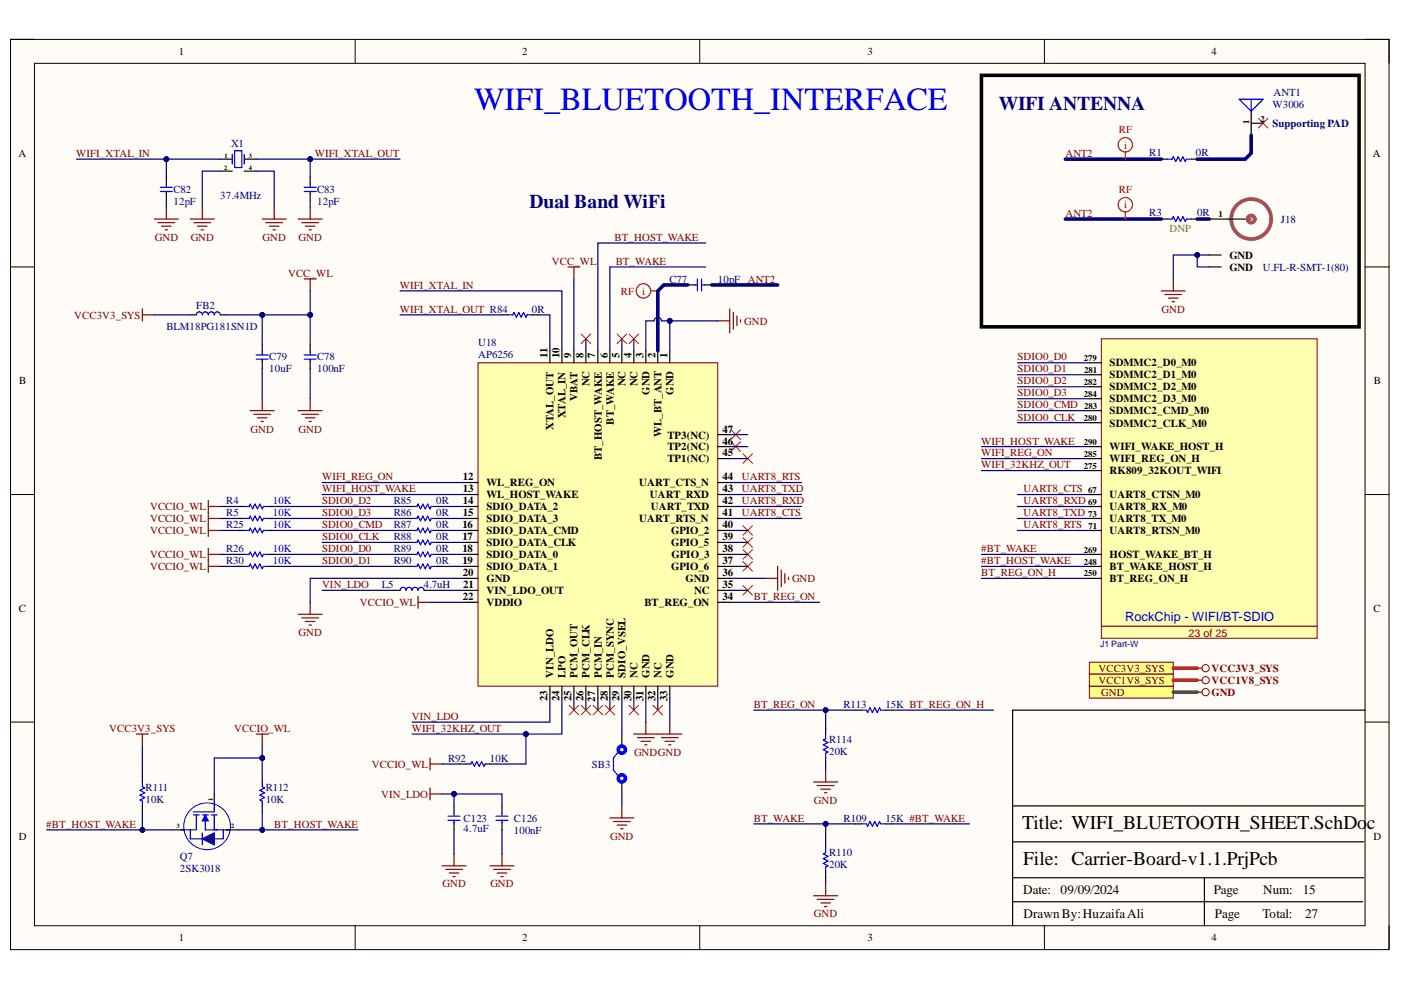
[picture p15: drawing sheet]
<svg xmlns="http://www.w3.org/2000/svg" width="297mm" height="210mm" viewBox="0 0 297 210" stroke-linecap="round" stroke-linejoin="round" font-family="sans-serif">
<defs><g id="words">
<text font-size="6.8" fill="#00f" x="100.5" y="23.4">WIFI_BLUETOOTH_INTERFACE</text>
<g font-size="4.1" fill="#000080">
<text x="211.7" y="23.2">WIFI ANTENNA</text>
<text x="112.3" y="44">Dual Band WiFi</text>
</g>
<g font-size="4.1">
<text x="216.7" y="175.8">Title: WIFI_BLUETOOTH_SHEET.SchDo</text>
<text x="289.8" y="175.8">c</text>
<text x="216.9" y="183.4">File: Carrier-Board-v1.1.PrjPcb</text>
</g>
<g font-size="2.8">
<text x="216.9" y="189.6">Date:</text>
<text x="224.9" y="189.6">09/09/2024</text>
<text x="257.3" y="189.6">Page</text>
<text x="267.8" y="189.6">Num:</text>
<text x="276.2" y="189.6">15</text>
<text x="217" y="194.7">DrawnBy:HuzaifaAli</text>
<text x="257.6" y="194.7">Page</text>
<text x="267.7" y="194.7">Total:</text>
<text x="276.7" y="194.7">27</text>
</g>
<text font-size="2.7" fill="#00f" x="238.6" y="131.7">RockChip - WIFI/BT-SDIO</text>
<g font-size="2.3">
<text x="37.9" y="11.7">1</text>
<text x="110.7" y="11.7">2</text>
<text x="183.9" y="11.7">3</text>
<text x="256.8" y="11.7">4</text>
<text x="3.9" y="33.3">A</text>
<text x="291.1" y="33.3">A</text>
<text x="260.6" y="54.9">GND</text>
<text x="260.6" y="57.4">GND</text>
<text x="116.1" y="75.9" transform="rotate(-90 116.1 75.9)">11</text>
<text x="118.6" y="75.9" transform="rotate(-90 118.6 75.9)">10</text>
<text x="121.1" y="75.9" transform="rotate(-90 121.1 75.9)">9</text>
<text x="123.7" y="75.9" transform="rotate(-90 123.7 75.9)">8</text>
<text x="126.2" y="75.9" transform="rotate(-90 126.2 75.9)">7</text>
<text x="128.8" y="75.9" transform="rotate(-90 128.8 75.9)">6</text>
<text x="131.4" y="75.9" transform="rotate(-90 131.4 75.9)">5</text>
<text x="133.9" y="75.9" transform="rotate(-90 133.9 75.9)">4</text>
<text x="136.5" y="75.9" transform="rotate(-90 136.5 75.9)">3</text>
<text x="139" y="75.9" transform="rotate(-90 139 75.9)">2</text>
<text x="141.5" y="75.9" transform="rotate(-90 141.5 75.9)">1</text>
<text x="235.3" y="77.7">SDMMC2_D0_M0</text>
<text x="4.1" y="81.5">B</text>
<text x="125" y="81.9" transform="rotate(-90 125 81.9)">NC</text>
<text x="132.6" y="81.9" transform="rotate(-90 132.6 81.9)">NC</text>
<text x="135.2" y="81.9" transform="rotate(-90 135.2 81.9)">NC</text>
<text x="137.7" y="83.7" transform="rotate(-90 137.7 83.7)">GND</text>
<text x="142.8" y="83.7" transform="rotate(-90 142.8 83.7)">GND</text>
<text x="235.3" y="80.2">SDMMC2_D1_M0</text>
<text x="235.3" y="82.8">SDMMC2_D2_M0</text>
<text x="291.3" y="81.5">B</text>
<text x="119.9" y="88.7" transform="rotate(-90 119.9 88.7)">XTAL_IN</text>
<text x="122.4" y="84.9" transform="rotate(-90 122.4 84.9)">VBAT</text>
<text x="235.3" y="85.3">SDMMC2_D3_M0</text>
<text x="235.3" y="87.8">SDMMC2_CMD_M0</text>
<text x="117.3" y="91.1" transform="rotate(-90 117.3 91.1)">XTAL_OUT</text>
<text x="130.1" y="90" transform="rotate(-90 130.1 90)">BT_WAKE</text>
<text x="140.3" y="92.6" transform="rotate(-90 140.3 92.6)">WL_BT_ANT</text>
<text x="141.5" y="95.5">TP2(NC)</text>
<text x="141.5" y="93">TP3(NC)</text>
<text x="153.2" y="94.2">46</text>
<text x="153.2" y="91.7">47</text>
<text x="235.3" y="90.4">SDMMC2_CLK_M0</text>
<text x="235.3" y="95.5">WIFI_WAKE_HOST_H</text>
<text x="98.1" y="101.9">12</text>
<text x="127.6" y="97.5" transform="rotate(-90 127.6 97.5)">BT_HOST_WAKE</text>
<text x="141.5" y="98.1">TP1(NC)</text>
<text x="153.2" y="101.9">44</text>
<text x="153.2" y="96.8">45</text>
<text x="235.3" y="98.1">WIFI_REG_ON_H</text>
<text x="235.3" y="100.6">RK809_32KOUT_WIFI</text>
<text x="98.1" y="104.4">13</text>
<text x="98.1" y="106.9">14</text>
<text x="103.1" y="103.1">WL_REG_ON</text>
<text x="103.1" y="105.7">WL_HOST_WAKE</text>
<text x="135.5" y="103.1">UART_CTS_N</text>
<text x="137.8" y="105.7">UART_RXD</text>
<text x="153.2" y="106.9">42</text>
<text x="153.2" y="104.4">43</text>
<text x="235.3" y="105.7">UART8_CTSN_M0</text>
<text x="98" y="112">16</text>
<text x="98.1" y="109.5">15</text>
<text x="103.1" y="108.2">SDIO_DATA_2</text>
<text x="103.1" y="110.7">SDIO_DATA_3</text>
<text x="103.1" y="113.3">SDIO_DATA_CMD</text>
<text x="135.5" y="110.7">UART_RTS_N</text>
<text x="138" y="108.2">UART_TXD</text>
<text x="142.3" y="113.3">GPIO_2</text>
<text x="153.2" y="112">40</text>
<text x="153.2" y="109.5">41</text>
<text x="235.3" y="108.2">UART8_RX_M0</text>
<text x="235.3" y="110.7">UART8_TX_M0</text>
<text x="235.3" y="113.3">UART8_RTSN_M0</text>
<text x="98" y="114.5">17</text>
<text x="98" y="117.1">18</text>
<text x="98" y="119.6">19</text>
<text x="103.1" y="115.8">SDIO_DATA_CLK</text>
<text x="103.1" y="118.3">SDIO_DATA_0</text>
<text x="142.3" y="115.8">GPIO_5</text>
<text x="142.4" y="118.3">GPIO_3</text>
<text x="153.2" y="119.6">37</text>
<text x="153.2" y="117.1">38</text>
<text x="153.2" y="114.5">39</text>
<text x="235.3" y="118.3">HOST_WAKE_BT_H</text>
<text x="98.1" y="122.1">20</text>
<text x="98.2" y="124.7">21</text>
<text x="103.1" y="120.9">SDIO_DATA_1</text>
<text x="103.1" y="123.4">GND</text>
<text x="103.1" y="125.9">VIN_LDO_OUT</text>
<text x="142.3" y="120.9">GPIO_6</text>
<text x="145.3" y="123.4">GND</text>
<text x="147.2" y="125.9">NC</text>
<text x="153.2" y="124.7">35</text>
<text x="153.2" y="122.1">36</text>
<text x="235.3" y="120.9">BT_WAKE_HOST_H</text>
<text x="235.3" y="123.4">BT_REG_ON_H</text>
<text x="4" y="129.7">C</text>
<text x="98.1" y="127.2">22</text>
<text x="103.1" y="128.5">VDDIO</text>
<text x="136.6" y="128.5">BT_REG_ON</text>
<text x="153.2" y="127.2">34</text>
<text x="291.2" y="129.7">C</text>
<text x="117.3" y="143.7" transform="rotate(-90 117.3 143.7)">VIN_LDO</text>
<text x="119.9" y="143.7" transform="rotate(-90 119.9 143.7)">LPO</text>
<text x="122.4" y="143.7" transform="rotate(-90 122.4 143.7)">PCM_OUT</text>
<text x="125" y="143.7" transform="rotate(-90 125 143.7)">PCM_CLK</text>
<text x="127.6" y="143.7" transform="rotate(-90 127.6 143.7)">PCM_IN</text>
<text x="130.1" y="143.7" transform="rotate(-90 130.1 143.7)">PCM_SYNC</text>
<text x="132.6" y="143.7" transform="rotate(-90 132.6 143.7)">SDIO_VSEL</text>
<text x="135.2" y="143.7" transform="rotate(-90 135.2 143.7)">NC</text>
<text x="137.7" y="143.7" transform="rotate(-90 137.7 143.7)">GND</text>
<text x="140.3" y="143.7" transform="rotate(-90 140.3 143.7)">NC</text>
<text x="142.8" y="143.7" transform="rotate(-90 142.8 143.7)">GND</text>
<text x="116.1" y="148.7" transform="rotate(-90 116.1 148.7)">23</text>
<text x="118.6" y="148.7" transform="rotate(-90 118.6 148.7)">24</text>
<text x="121.1" y="148.7" transform="rotate(-90 121.1 148.7)">25</text>
<text x="123.7" y="148.7" transform="rotate(-90 123.7 148.7)">26</text>
<text x="126.2" y="148.8" transform="rotate(-90 126.2 148.8)">27</text>
<text x="128.8" y="148.7" transform="rotate(-90 128.8 148.7)">28</text>
<text x="131.4" y="148.7" transform="rotate(-90 131.4 148.7)">29</text>
<text x="133.9" y="148.7" transform="rotate(-90 133.9 148.7)">30</text>
<text x="136.5" y="148.6" transform="rotate(-90 136.5 148.6)">31</text>
<text x="139" y="148.7" transform="rotate(-90 139 148.7)">32</text>
<text x="141.5" y="148.7" transform="rotate(-90 141.5 148.7)">33</text>
<text x="4" y="178">D</text>
<text x="291.2" y="178">D</text>
<text x="37.9" y="199.6">1</text>
<text x="110.7" y="199.6">2</text>
<text x="183.9" y="199.6">3</text>
<text x="256.8" y="199.6">4</text>
</g>
<g font-size="2.3" fill="#000080">
<text x="269.8" y="22.8">W3006</text>
<text x="270" y="20.3">ANT1</text>
<text x="269.8" y="26.9">Supporting PAD</text>
<text x="49" y="31.3">X1</text>
<text x="243.6" y="33">R1</text>
<text x="253.5" y="33">0R</text>
<text x="36.8" y="40.9">C82</text>
<text x="67.3" y="40.9">C83</text>
<text x="36.8" y="43.4">12pF</text>
<text x="46.7" y="42.2">37.4MHz</text>
<text x="67.3" y="43.4">12pF</text>
<text x="243.6" y="45.7">R3</text>
<text x="253.8" y="45.7">0R</text>
<text x="271.6" y="47.2">J18</text>
<text x="142" y="59.9">C77</text>
<text x="152.2" y="59.9">10pF</text>
<text x="267.8" y="57.4">U.FL-R-SMT-1(80)</text>
<text x="41.6" y="65.5">FB2</text>
<text x="35.3" y="70.1">BLM18PG181SN1D</text>
<text x="112.8" y="66.3">0R</text>
<text x="57.1" y="76.4">C79</text>
<text x="67.3" y="76.4">C78</text>
<text x="101.3" y="73.4">U18</text>
<text x="101.3" y="75.9">AP6256</text>
<text x="57.1" y="78.9">10uF</text>
<text x="67.3" y="78.9">100nF</text>
<text x="48" y="106.9">R4</text>
<text x="83.5" y="106.9">R85</text>
<text x="92.5" y="106.9">0R</text>
<text x="48" y="109.5">R5</text>
<text x="48" y="112">R25</text>
<text x="83.5" y="109.5">R86</text>
<text x="83.5" y="112">R87</text>
<text x="92.5" y="109.5">0R</text>
<text x="92.5" y="112">0R</text>
<text x="48" y="117.1">R26</text>
<text x="48" y="119.6">R30</text>
<text x="83.5" y="114.5">R88</text>
<text x="83.5" y="117.1">R89</text>
<text x="83.5" y="119.6">R90</text>
<text x="92.5" y="114.5">0R</text>
<text x="92.5" y="117.1">0R</text>
<text x="92.5" y="119.6">0R</text>
<text x="81" y="124.7">L5</text>
<text x="89.8" y="124.7">4.7uH</text>
<text x="178.8" y="150.1">R113</text>
<text x="187.7" y="150.1">15K BT_REG_ON_H</text>
<text x="95" y="161.5">R92</text>
<text x="103.9" y="161.5">10K</text>
<text x="175.8" y="157.5">R114</text>
<text x="175.8" y="160">20K</text>
<text x="30.9" y="167.6">R111</text>
<text x="56.3" y="167.6">R112</text>
<text x="125.5" y="162.8">SB3</text>
<text x="30.9" y="170.2">10K</text>
<text x="56.3" y="170.2">10K</text>
<text x="98.3" y="174.2">C123</text>
<text x="98.3" y="176.5">4.7uF</text>
<text x="109" y="174.2">C126</text>
<text x="109" y="176.7">100nF</text>
<text x="178.8" y="174.2">R109</text>
<text x="187.7" y="174.2">15K #BT_WAKE</text>
<text x="38.2" y="182.2">Q7</text>
<text x="38.2" y="184.8">2SK3018</text>
<text x="175.8" y="181.6">R110</text>
<text x="175.8" y="184.1">20K</text>
</g>
<g font-size="2.3" fill="#f00">
<text x="237.2" y="28.1">RF</text>
<text x="238.3" y="31.5">i</text>
<text x="237.2" y="40.9">RF</text>
<text x="238.3" y="44.2">i</text>
<text x="131.6" y="62.5">RF</text>
<text x="136.1" y="62.5">i</text>
<text x="252" y="135.1">23 of 25</text>
</g>
<g font-size="2.3" fill="#800000">
<text x="16.2" y="33.3">WIFI_XTAL_IN</text>
<text x="66.7" y="33.3">WIFI_XTAL_OUT</text>
<text x="225.9" y="33.3">ANT2</text>
<text x="225.9" y="46">ANT2</text>
<text x="32.8" y="51.1">GND</text>
<text x="40.4" y="51.1">GND</text>
<text x="55.7" y="51.1">GND</text>
<text x="63.3" y="51.1">GND</text>
<text x="130.3" y="51.1">BT_HOST_WAKE</text>
<text x="61.1" y="58.7">VCC_WL</text>
<text x="117" y="56.1">VCC_WL</text>
<text x="130.5" y="56.1">BT_WAKE</text>
<text x="158.5" y="59.9">ANT2</text>
<text x="84.8" y="61.2">WIFI_XTAL_IN</text>
<text x="15.7" y="67.5">VCC3V3_SYS</text>
<text x="84.8" y="66.3">WIFI_XTAL_OUT R84</text>
<text x="157.8" y="68.8">GND</text>
<text x="246.3" y="66.3">GND</text>
<text x="215.7" y="76.4">SDIO0_D0</text>
<text x="215.7" y="81.5">SDIO0_D2</text>
<text x="215.7" y="78.9">SDIO0_D1</text>
<text x="215.7" y="84">SDIO0_D3</text>
<text x="215.7" y="86.6">SDIO0_CMD</text>
<text x="215.7" y="89.2">SDIO0_CLK</text>
<text x="53.1" y="91.7">GND</text>
<text x="63.3" y="91.7">GND</text>
<text x="208" y="94.2">WIFI_HOST_WAKE</text>
<text x="68.3" y="101.9">WIFI_REG_ON</text>
<text x="157.3" y="101.9">UART8_RTS</text>
<text x="208" y="96.8">WIFI_REG_ON</text>
<text x="208" y="99.3">WIFI_32KHZ_OUT</text>
<text x="68.3" y="104.4">WIFI_HOST_WAKE</text>
<text x="68.3" y="106.9">SDIO0_D2</text>
<text x="157.3" y="104.4">UART8_TXD</text>
<text x="157.3" y="106.9">UART8_RXD</text>
<text x="217" y="106.9">UART8_RXD</text>
<text x="217" y="104.4">UART8_CTS</text>
<text x="31.8" y="108.2">VCCIO_WL</text>
<text x="31.8" y="110.7">VCCIO_WL</text>
<text x="31.8" y="113.3">VCCIO_WL</text>
<text x="68.3" y="109.5">SDIO0_D3</text>
<text x="68.3" y="112">SDIO0_CMD</text>
<text x="157.3" y="109.5">UART8_CTS</text>
<text x="217" y="112">UART8_RTS</text>
<text x="217" y="109.5">UART8_TXD</text>
<text x="31.8" y="118.3">VCCIO_WL</text>
<text x="68.3" y="114.5">SDIO0_CLK</text>
<text x="68.3" y="117.1">SDIO0_D0</text>
<text x="68.3" y="119.6">SDIO0_D1</text>
<text x="208" y="119.6">#BT_HOST_WAKE</text>
<text x="208" y="117.1">#BT_WAKE</text>
<text x="31.8" y="120.9">VCCIO_WL</text>
<text x="68.3" y="124.7">VIN_LDO</text>
<text x="167.9" y="123.4">GND</text>
<text x="208" y="122.1">BT_REG_ON_H</text>
<text x="76.3" y="128.5">VCCIO_WL</text>
<text x="159.8" y="127.2">BT_REG_ON</text>
<text x="63.3" y="134.8">GND</text>
<text x="232.9" y="142.4">VCC3V3_SYS</text>
<text x="256.8" y="142.4">VCC3V3_SYS</text>
<text x="232.9" y="145">VCC1V8_SYS</text>
<text x="233.5" y="147.5">GND</text>
<text x="256.8" y="147.5">GND</text>
<text x="256.8" y="145">VCC1V8_SYS</text>
<text x="23.2" y="155.2">VCC3V3_SYS</text>
<text x="49.7" y="155.2">VCCIO_WL</text>
<text x="87.3" y="152.7">VIN_LDO</text>
<text x="87.3" y="155.2">WIFI_32KHZ_OUT</text>
<text x="159.8" y="150.1">BT_REG_ON</text>
<text x="134.4" y="160.3">GNDGND</text>
<text x="78.8" y="162.8">VCCIO_WL</text>
<text x="80.8" y="169.1">VIN_LDO</text>
<text x="172.6" y="170.4">GND</text>
<text x="9.8" y="175.5">#BT_HOST_WAKE</text>
<text x="58.1" y="175.5">BT_HOST_WAKE</text>
<text x="129.4" y="178">GND</text>
<text x="159.8" y="174.2">BT_WAKE</text>
<text x="93.8" y="188.2">GND</text>
<text x="104" y="188.2">GND</text>
<text x="172.6" y="194.5">GND</text>
</g>
<text font-size="2.3" fill="#0f0" x="248" y="49.3">DNP</text>
<g font-size="2.3" fill="#00f">
<text x="57.9" y="106.9">10K</text>
<text x="57.9" y="109.5">10K</text>
<text x="57.9" y="112">10K</text>
<text x="57.9" y="117.1">10K</text>
<text x="57.9" y="119.6">10K</text>
</g>
<g font-size="1.9">
<text x="264.9" y="26.4" transform="rotate(-90 264.9 26.4)">1</text>
<text x="267.2" y="25.8">2</text>
<text x="258.4" y="46.1">1</text>
<text x="229.8" y="76.5">279</text>
<text x="229.8" y="81.7">282</text>
<text x="229.9" y="79.1">281</text>
<text x="229.8" y="84.2">284</text>
<text x="229.8" y="89.3">280</text>
<text x="229.9" y="86.7">283</text>
<text x="229.8" y="94.3">290</text>
<text x="229.8" y="96.9">285</text>
<text x="229.8" y="99.4">275</text>
<text x="230.7" y="104.5">67</text>
<text x="230.7" y="107">69</text>
<text x="230.7" y="109.5">73</text>
<text x="230.8" y="112.1">71</text>
<text x="229.8" y="117.2">269</text>
<text x="229.8" y="119.7">248</text>
<text x="229.8" y="122.2">250</text>
</g>
<text font-size="1.9" fill="#000080" x="233.2" y="137.3">J1 Part-W</text>
<g font-size="1.4">
<text x="47.6" y="33.5">1</text>
<text x="52.8" y="33.5">3</text>
<text x="47.5" y="36">2</text>
<text x="52.8" y="36">4</text>
<text x="45.1" y="169.8" transform="rotate(-90 45.1 169.8)">1</text>
<text x="37.4" y="175.6">3</text>
<text x="49" y="175.6">2</text>
</g>
</g></defs>
<path d="M2.2 8.4h292.3v192.9h-292.3z" fill-rule="evenodd" fill="#fffcf8"/>
<path d="M2.2 8.4h292.3v192.9h-292.3z" fill="none" stroke="#000" stroke-width=".21"/>
<path d="M7.3 13.4h282.1v182.9h-282.1z" fill-rule="evenodd" fill="#fffcf8"/>
<g fill="none" stroke="#000" stroke-width=".21">
<path d="M2.2 8.3h5.1M7.3 13.4h282.1v182.9h-282.1zM75.3 8.3v5.1M148.4 8.3v5.1M221.4 8.4v5M289.4 8.4h5.1v5M2.2 56.6h5.1M289.4 56.6h5.1M2.2 104.9h5.1M289.4 104.9h5.1M2.2 153.1h5.1M289.4 153.1h5.1"/>
<path d="M75.3 196.3v5M148.4 196.3v5M221.4 196.3v5M294.5 196.3v5"/>
</g>
<path d="M145.8 60.4h1.7M149.4 60.4h1.5M131.8 155.6v2.6M289.4 150.6h-74.7v45.7M131.8 165.8v2.5M214.7 178.5h74.5M214.7 170.9h74.5M214.7 191.2h74.2M214.7 186.1h74.5M255.4 186.1v10.2" fill="none" stroke="#000" stroke-width=".25"/>
<g fill="none" stroke="#800000" stroke-width=".25">
<path d="M32.7 46.4h5.1M33.5 47.2h3.5M34.2 48h2.1M35 48.7h.5M35.3 43.9v2.5M40.3 46.4h5.1M41.1 47.2h3.6M41.9 48h2M42.6 48.7h.5M42.9 43.9v2.5M63.2 46.4h5.1M64 47.2h3.5"/>
<path d="M64.5 59.1h2.5M64.7 48h2.1M65.5 48.7h.5M65.8 43.9v2.5M65.8 59.1v2.6M120.4 56.6h2.5M121.7 56.6v2.5M30.2 65.5v2.5M30.2 66.8h2.5M152.2 68h2.5M154.7 65.5v5.1M155.5 66.2v3.6"/>
<path d="M156.2 67v2M157 67.8v.5M53.1 87.1h5M53.8 87.8h3.6M54.6 88.6h2M55.3 89.4h.6M55.6 84.5v2.6M63.2 130.2h5.1M64 131h3.5M64.7 131.8h2.1M65.5 132.5h.5M65.8 127.7v2.5"/>
<path d="M88.6 126.4v2.6M88.6 127.7h2.6M162.3 122.6h2.6M164.9 120.1v5.1M165.6 120.8v3.6M166.4 121.6v2M167.2 122.4v.5M134.4 155.6h10.2M135.1 156.4h3.6M135.9 157.2h2M136.7 157.9h.5M136.9 153.1v2.5"/>
<path d="M140.2 156.4h3.6M141 157.2h2M141.8 157.9h.5M142 153.1v2.5M129.3 173.4h5.1M130.1 174.2h3.5M130.8 174.9h2.1M131.6 175.7h.5M131.8 170.9v2.5"/>
</g>
<path d="M147.9 59.1v2.6M148.7 59.1v2.6M147.3 60.4h.6M148.9 60.4h.5M131.1 159.4l-1 1.3v2.6l1 1.2" fill="none" stroke="#00f" stroke-width=".25"/>
<g fill="none" stroke="#00f" stroke-width=".76">
<circle cx="131.8" cy="158.9" r=".76"/>
<circle cx="131.8" cy="165" r=".76"/>
</g>
<g fill="none" stroke="#f00" stroke-width=".21">
<path d="M123.2 70.8l2 2.1M125.2 70.8l-2 2.1M130.8 70.8l2.1 2.1M132.9 70.8l-2.1 2.1M133.4 70.8l2 2.1M135.4 70.8l-2 2.1M155 93.7l2 2M155 91.1l2 2.1M157 93.7l-2 2M157 91.1l-2 2.1M157.5 96.2l2 2M159.5 96.2l-2 2"/>
<path d="M157.5 119.1l2 2M157.5 116.5l2 2.1M157.5 114l2 2M157.5 111.4l2 2.1M159.5 119.1l-2 2M159.5 116.5l-2 2.1M159.5 114l-2 2M159.5 111.4l-2 2.1M157.5 124.1l2 2.1M159.5 124.1l-2 2.1M133.4 149.5l2 2.1M135.4 149.5l-2 2.1"/>
<path d="M138.4 149.5l2.1 2.1M140.5 149.5l-2.1 2.1"/>
</g>
<path d="M208.1 16h80.1v53.3h-80.1z" fill="none" stroke="#000" stroke-width=".76"/>
<path d="M101.3 76.9h50.9v68.6h-50.9z" fill-rule="evenodd" fill="#ffffb0"/>
<path d="M101.3 76.9h50.9v68.6h-50.9z" fill="none" stroke="#800000" stroke-width=".21"/>
<g fill="none" stroke="#000" stroke-width=".25">
<path d="M46.7 33.7h2.5M46.7 36.3h2.5M51.8 33.7h2.5M51.8 36.3h2.5M40.3 66.8h1.3M46.7 66.8h1.3M55.6 73.1v1.5M55.6 76.5v1.7M65.8 73.1v1.5M65.8 76.5v1.7M106.4 66.8h1.3M112.8 66.8h1.3"/>
<path d="M116.6 74.4v2.5M119.1 74.4v2.5M121.7 74.4v2.5M124.2 74.4v2.5M126.8 74.4v2.5M129.3 74.4v2.5M131.8 74.4v2.5M134.4 74.4v2.5M136.9 74.4v2.5M139.5 74.4v2.5M142 74.4v2.5M152.2 97.2h2.5"/>
<path d="M152.2 94.7h2.5M152.2 92.1h2.5M86.1 107.4h1.3M86.1 109.9h1.3M86.1 112.5h1.3M86.1 115h1.3M86.1 117.5h1.3M92.4 107.4h1.3M92.4 109.9h1.3M92.4 112.5h1.3M92.4 115h1.3M92.4 117.5h1.3"/>
<path d="M98.8 102.3h2.5M98.8 104.9h2.5M98.8 107.4h2.5M98.8 109.9h2.5M98.8 112.5h2.5M98.8 115h2.5M98.8 117.5h2.5M152.2 102.3h2.5M152.2 104.9h2.5M152.2 107.4h2.5M152.2 109.9h2.5M152.2 112.5h2.5"/>
<path d="M152.2 115h2.5M152.2 117.5h2.5M83.6 125.2h1.2M86.1 120.1h1.3M89.9 125.2h1.3M92.4 120.1h1.3M98.8 120.1h2.5M98.8 122.6h2.5M98.8 125.2h2.5M98.8 127.7h2.5M152.2 120.1h2.5M152.2 122.6h2.5"/>
<path d="M152.2 125.2h2.5M152.2 127.7h2.5M116.6 145.5v2.5M119.1 145.5v2.5M121.7 145.5v2.5M124.2 145.5v2.5M126.8 145.5v2.5M129.3 145.5v2.5M131.8 145.5v2.5M134.4 145.5v2.5M136.9 145.5v2.5M139.5 145.5v2.5"/>
<path d="M142 145.5v2.5M96.3 170.9v1.5M96.3 174.3v1.7"/>
</g>
<g fill="none" stroke="#00f" stroke-width=".25">
<path d="M49.2 32.7v2.1M49.7 32h1.6v3.5h-1.6zM51.8 32.7v2.1M41.6 66.8a.64 .64 0 0 1 .7-.7 .64 .64 0 0 1 .6 .7 .63 .63 0 0 1 .6-.7 .63 .63 0 0 1 .7 .7 .63 .63 0 0 1 .6-.7 .63 .63 0 0 1 .6 .7 .64 .64 0 0 1 .7-.7 .64 .64 0 0 1 .6 .7M54.3 76.2h2.6M54.3 75.3h2.6M55.6 74.6v.5M55.6 76.2v.5M64.5 76.2h2.5M64.5 75.3h2.5M65.8 74.6v.5M65.8 76.2v.5"/>
<path d="M107.7 66.8h1l.3-.6 .5 1.1 .5-1.1 .5 1.1 .5-1.1 .5 1.1 .3-.5h1M87.4 107.4h1l.2-.5 .5 1 .6-1 .5 1 .5-1 .5 1 .2-.5h1M87.4 109.9h1l.2-.5 .5 1 .6-1 .5 1 .5-1 .5 1 .2-.5h1M87.4 112.5h1l.2-.5 .5 1 .6-1 .5 1 .5-1 .5 1 .2-.5h1M87.4 115h1l.2-.5 .5 1 .6-1 .5 1 .5-1 .5 1 .2-.5h1M87.4 117.5h1l.2-.5 .5 1.1 .6-1.1 .5 1.1 .5-1.1 .5 1.1 .2-.6h1M84.8 125.2a.63 .63 0 0 1 .7-.7 .63 .63 0 0 1 .6 .7 .64 .64 0 0 1 .6-.7 .64 .64 0 0 1 .7 .7 .63 .63 0 0 1 .6-.7 .63 .63 0 0 1 .6 .7 .63 .63 0 0 1 .7-.7 .63 .63 0 0 1 .6 .7M87.4 120.1h1l.2-.5 .5 1 .6-1 .5 1 .5-1 .5 1 .2-.5h1M95 173.9h2.5M95 173h2.5M96.3 172.4v.5M96.3 173.9v.5"/>
</g>
<g fill="none" stroke="#800000" stroke-width=".25">
<path d="M55.6 46.4h5.1M56.4 47.2h3.5M57.1 48h2.1M57.9 48.7h.5M58.1 43.9v2.5M63.2 87.1h5.1M64 87.8h3.5M64.7 88.6h2.1M65.5 89.4h.5M65.8 84.5v2.6M93.7 183.6h5.1M94.5 184.3h3.5"/>
<path d="M95.2 185.1h2.1M96 185.9h.5M96.3 181v2.6"/>
</g>
<path d="M233.5 71.8h45.8v63.5h-45.8z" fill-rule="evenodd" fill="#ffffb0"/>
<path d="M233.5 71.8h45.8v63.5h-45.8z" fill="none" stroke="#800000" stroke-width=".21"/>
<g fill="none" stroke="#000" stroke-width=".25">
<path d="M231 76.9h2.5M231 79.5h2.5M231 82h2.5M231 84.5h2.5M231 87.1h2.5M231 89.6h2.5M231 94.7h2.5M231 97.2h2.5M231 99.8h2.5M231 104.9h2.5M231 107.4h2.5M231 109.9h2.5"/>
<path d="M231 112.5h2.5M231 117.5h2.5M231 120.1h2.5M231 122.6h2.5M45.4 168.3v2.6"/>
</g>
<path d="M233.5 132.8h45.8" fill="none" stroke="#800000" stroke-width=".25"/>
<path d="M120.7 149.5l2 2.1M122.7 149.5l-2 2.1M123.2 149.5l2 2.1M125.2 149.5l-2 2.1M125.7 149.5l2.1 2.1M127.8 149.5l-2.1 2.1M128.3 149.5l2 2.1M130.3 149.5l-2 2.1" fill="none" stroke="#f00" stroke-width=".21"/>
<circle cx="43.9" cy="175.2" r="5" fill="#ffffe8"/>
<circle cx="43.9" cy="175.2" r="5" fill="none" stroke="#00f" stroke-width=".21"/>
<path d="M41 172.8h1.3M41.6 172.8v3.2h-3.2M42.9 172.8h1.3M43.5 172.8v3.2h5.1M44.8 172.8h1.3M45.4 170.2v1.9h-4.4M45.4 172.8v3.2" fill="none" stroke="#00f" stroke-width=".25"/>
<path d="M43.5 172.8l.7 1.3h-1.3z" fill="#00f"/>
<path d="M40.4 176v1.9h6.9v-1.9M42.9 176.6v2.5M43.5 172.8l.7 1.3h-1.3z" fill="none" stroke="#00f" stroke-width=".25"/>
<path d="M36.5 176h2.6M48 176h2.5" fill="none" stroke="#000" stroke-width=".25"/>
<path d="M42.9 177.9l2.5-1.3v2.5z" fill="#073763"/>
<path d="M175.1 155.6v1.1l-.6 .2 1.1 .5-1.1 .5 1.1 .5-1.1 .5 1.1 .6-.5 .2v1M182.7 150.6h1l.2 .5 .6-1 .5 1 .5-1 .5 1 .5-1 .2 .5h1.1M30.2 165.8v1l.5 .3-1 .5 1 .5-1 .5 1 .5-1 .5 .5 .3v1M42.9 177.9l2.5-1.3v2.5zM55.6 165.8v1l.5 .3-1 .5 1 .5-1 .5 1 .5-1 .5 .5 .3v1M98.8 162h1l.3-.5 .5 1 .5-1 .5 1 .5-1 .5 1 .3-.5h1M175.1 179.8v1l-.6 .2 1.1 .5-1.1 .6 1.1 .5-1.1 .5 1.1 .5-.5 .2v1" fill="none" stroke="#00f" stroke-width=".25"/>
<path d="M175.1 154.4v1.2M181.4 150.6h1.3M187.8 150.6h1.2M30.2 164.5v1.3M30.2 170.9v1.2M55.6 164.5v1.3M55.6 170.9v1.2M97.5 162h1.3M103.9 162h1.3M175.1 160.7v1.3M175.1 178.5v1.3M175.1 184.8v1.3" fill="none" stroke="#000" stroke-width=".25"/>
<g fill="none" stroke="#800000" stroke-width=".25">
<path d="M28.9 155.6h2.6M30.2 155.6v2.6M54.3 155.6h2.6M55.6 155.6v2.6M91.2 160.7v2.6M91.2 162h2.5M172.5 165.8h5.1M173.3 166.6h3.5M174 167.3h2.1M174.8 168.1h.5M175.1 163.3v2.5M172.5 189.9h5.1"/>
<path d="M173.3 190.7h3.5M174 191.4h2.1M174.8 192.2h.5M175.1 187.4v2.5"/>
</g>
<path d="M231 145.5h17.8v2.5h-17.8z" fill-rule="evenodd" fill="#ffff80"/>
<g fill="none" stroke="#800000" stroke-width=".21">
<path d="M231 145.5h17.8v2.5h-17.8z"/>
<circle cx="255.6" cy="146.8" r=".76"/>
</g>
<path d="M253.8 146.8h1.1" fill="none" stroke="#800000" stroke-width=".25"/>
<path d="M231 140.4h17.8v2.5h-17.8z" fill-rule="evenodd" fill="#ffff80"/>
<g fill="none" stroke="#800000" stroke-width=".21">
<path d="M231 140.4h17.8v2.5h-17.8z"/>
<circle cx="255.6" cy="141.7" r=".76"/>
</g>
<path d="M253.8 141.7h1.1" fill="none" stroke="#800000" stroke-width=".25"/>
<path d="M231 142.9h17.8v2.6h-17.8z" fill-rule="evenodd" fill="#ffff80"/>
<g fill="none" stroke="#800000" stroke-width=".21">
<path d="M231 142.9h17.8v2.6h-17.8z"/>
<circle cx="255.6" cy="144.2" r=".76"/>
</g>
<g fill="none" stroke="#800000" stroke-width=".25">
<path d="M248.8 59.1v2.6M246.2 61.7h5.1M247 62.4h3.5M247.7 63.2h2.1M248.5 64h.5M44.2 106.1v7.6M44.2 116.3v5.1M44.2 117.5h2.5M44.2 107.4h2.5M44.2 109.9h2.5M44.2 112.5h2.5M44.2 120.1h2.5"/>
<path d="M253.8 144.2h1.1M91.2 167.1v2.5M91.2 168.3h2.5M103.9 183.6h5.1M104.6 184.3h3.6M105.4 185.1h2M106.2 185.9h.5M106.4 181v2.6"/>
</g>
<g fill="none" stroke="#000" stroke-width=".25">
<path d="M35.3 37.6v1.5M65.8 37.6v1.5M35.3 41v1.6M65.8 41v1.6M50.5 117.5h1.3M50.5 107.4h1.3M50.5 109.9h1.3M50.5 112.5h1.3M56.9 117.5h1.2M56.9 107.4h1.2M56.9 109.9h1.2M56.9 112.5h1.2"/>
<path d="M50.5 120.1h1.3M56.9 120.1h1.2M106.4 170.9v1.5M106.4 174.3v1.7M181.4 174.7h1.3M187.8 174.7h1.2"/>
</g>
<g fill="none" stroke="#00f" stroke-width=".25">
<path d="M34 39.7h2.5M35.3 39.1v.5M64.5 39.7h2.5M65.8 39.1v.5M34 40.6h2.5M35.3 40.6v.5M64.5 40.6h2.5M65.8 40.6v.5M51.8 117.5h1l.3-.5 .5 1.1 .5-1.1 .5 1.1 .5-1.1 .5 1.1 .3-.6h1M51.8 107.4h1l.3-.5 .5 1 .5-1 .5 1 .5-1 .5 1 .3-.5h1M51.8 109.9h1l.3-.5 .5 1 .5-1 .5 1 .5-1 .5 1 .3-.5h1M51.8 112.5h1l.3-.5 .5 1 .5-1 .5 1 .5-1 .5 1 .3-.5h1"/>
<path d="M51.8 120.1h1l.3-.5 .5 1 .5-1 .5 1 .5-1 .5 1 .3-.5h1M105.2 173.9h2.5M105.2 173h2.5M106.4 172.4v.5M106.4 173.9v.5M182.7 174.7h1l.2 .5 .6-1 .5 1 .5-1 .5 1 .5-1 .2 .5h1.1"/>
</g>
<g fill="none" stroke="#f00" stroke-width=".25">
<path d="M137.9 61.7h1.6"/>
<circle cx="136.4" cy="61.7" r="1.52"/>
</g>
<path d="M266.8 25.1l2 2M268.8 25.1l-2 2" fill="none" stroke="#f00" stroke-width=".21"/>
<path d="M65.8 33.7v3.9M35.3 42.6v1.3M121.7 59.1v15.3" fill="none" stroke="#000080" stroke-width=".25"/>
<circle cx="65.8" cy="33.7" r=".51" fill="#000080"/>
<circle cx="65.8" cy="33.7" r=".51" fill="none" stroke="#000080" stroke-width=".21"/>
<g fill="none" stroke="#000080" stroke-width=".25">
<path d="M65.8 42.6v1.3M142 68h-1.8a.76 .76 0 0 0-.7-.7 .76 .76 0 0 0-.8 .7h-1.8v6.4M68.3 104.9h30.5M68.3 102.3h30.5M68.3 115h17.8M93.7 107.4h5.1M93.7 109.9h5.1M93.7 112.5h5.1M93.7 117.5h5.1M154.7 104.9h15.3M154.7 102.3h15.3M154.7 107.4h15.3"/>
<path d="M154.7 109.9h15.3M58.1 120.1h28M68.3 125.2h15.3M91.2 127.7h7.6M91.2 125.2h7.6M93.7 120.1h5.1M98.8 122.6h-33v5.1M154.7 122.6h7.6M116.6 148v5.1h-29.2M131.8 148v7.6M136.9 148v5.1M142 148v5.1"/>
<path d="M131.8 168.3v2.6"/>
</g>
<path d="M145.8 60.4h-5.1l-1.2 1.3v12.7M150.9 60.4h14" fill="none" stroke="#000080" stroke-width=".76"/>
<circle cx="142" cy="68" r=".51" fill="#000080"/>
<circle cx="142" cy="68" r=".51" fill="none" stroke="#000080" stroke-width=".21"/>
<path d="M152.2 68h-10.2v6.4" fill="none" stroke="#000080" stroke-width=".25"/>
<circle cx="142" cy="68" r=".51" fill="#000080"/>
<circle cx="142" cy="68" r=".51" fill="none" stroke="#000080" stroke-width=".21"/>
<path d="M149.6 51.5h-22.8v22.9M149.6 56.6h-20.3v17.8M55.6 78.2v6.3M65.8 66.8v6.3M65.8 78.2v6.3M84.8 61.7h34.3v12.7M93.7 115h5.1" fill="none" stroke="#000080" stroke-width=".25"/>
<circle cx="65.8" cy="66.8" r=".51" fill="#000080"/>
<circle cx="65.8" cy="66.8" r=".51" fill="none" stroke="#000080" stroke-width=".21"/>
<path d="M46.7 36.3h-3.8v7.6M54.3 36.3h3.8v7.6M32.7 66.8h7.6M55.6 66.8v6.3M84.8 66.8h21.6M114.1 66.8h2.5v7.6" fill="none" stroke="#000080" stroke-width=".25"/>
<circle cx="55.6" cy="66.8" r=".51" fill="#000080"/>
<circle cx="55.6" cy="66.8" r=".51" fill="none" stroke="#000080" stroke-width=".21"/>
<path d="M35.3 33.7v3.9" fill="none" stroke="#000080" stroke-width=".25"/>
<circle cx="35.3" cy="33.7" r=".51" fill="#000080"/>
<circle cx="35.3" cy="33.7" r=".51" fill="none" stroke="#000080" stroke-width=".21"/>
<g fill="none" stroke="#000080" stroke-width=".25">
<path d="M124.2 71.8v2.6M131.8 71.8v2.6M134.4 71.8v2.6M215.7 76.9h15.3M215.7 79.5h15.3M154.7 94.7h3.8M154.7 92.1h3.8M154.7 97.2h3.8M208.1 94.7h22.9M208.1 97.2h22.9M208.1 99.8h22.9M215.7 82h15.3"/>
<path d="M215.7 84.5h15.3M215.7 87.1h15.3M215.7 89.6h15.3M154.7 117.5h3.8M154.7 115h3.8M154.7 112.5h3.8M208.1 117.5h22.9M215.7 112.5h15.3M215.7 104.9h15.3M215.7 107.4h15.3M215.7 109.9h15.3M154.7 125.2h3.8"/>
<path d="M154.7 120.1h3.8M208.1 120.1h22.9M119.1 148v7.6h-31.7M121.7 148v2.6M124.2 148v2.6M126.8 148v2.6M129.3 148v2.6M134.4 148v2.6M139.5 148v2.6M96.3 176v5"/>
</g>
<circle cx="111.5" cy="155.6" r=".51" fill="#000080"/>
<circle cx="111.5" cy="155.6" r=".51" fill="none" stroke="#000080" stroke-width=".21"/>
<path d="M16.2 33.7h30.5" fill="none" stroke="#000080" stroke-width=".25"/>
<circle cx="35.3" cy="33.7" r=".51" fill="#000080"/>
<circle cx="35.3" cy="33.7" r=".51" fill="none" stroke="#000080" stroke-width=".21"/>
<path d="M54.3 33.7h30.5" fill="none" stroke="#000080" stroke-width=".25"/>
<circle cx="65.8" cy="33.7" r=".51" fill="#000080"/>
<circle cx="65.8" cy="33.7" r=".51" fill="none" stroke="#000080" stroke-width=".21"/>
<path d="M65.8 61.7v5.1h-17.8" fill="none" stroke="#000080" stroke-width=".25"/>
<circle cx="55.6" cy="66.8" r=".51" fill="#000080"/>
<circle cx="55.6" cy="66.8" r=".51" fill="none" stroke="#000080" stroke-width=".21"/>
<circle cx="65.8" cy="66.8" r=".51" fill="#000080"/>
<circle cx="65.8" cy="66.8" r=".51" fill="none" stroke="#000080" stroke-width=".21"/>
<path d="M55.6 172.2v3.8h-5.1" fill="none" stroke="#000080" stroke-width=".25"/>
<circle cx="55.6" cy="176" r=".51" fill="#000080"/>
<circle cx="55.6" cy="176" r=".51" fill="none" stroke="#000080" stroke-width=".21"/>
<path d="M55.6 164.5v-3.8h-10.2v7.6" fill="none" stroke="#000080" stroke-width=".25"/>
<circle cx="55.6" cy="160.7" r=".51" fill="#000080"/>
<circle cx="55.6" cy="160.7" r=".51" fill="none" stroke="#000080" stroke-width=".21"/>
<path d="M55.6 176h20.3" fill="none" stroke="#000080" stroke-width=".25"/>
<circle cx="55.6" cy="176" r=".51" fill="#000080"/>
<circle cx="55.6" cy="176" r=".51" fill="none" stroke="#000080" stroke-width=".21"/>
<path d="M30.2 172.2v3.8" fill="none" stroke="#000080" stroke-width=".25"/>
<circle cx="30.2" cy="176" r=".51" fill="#000080"/>
<circle cx="30.2" cy="176" r=".51" fill="none" stroke="#000080" stroke-width=".21"/>
<path d="M55.6 158.2v2.5" fill="none" stroke="#000080" stroke-width=".25"/>
<circle cx="55.6" cy="160.7" r=".51" fill="#000080"/>
<circle cx="55.6" cy="160.7" r=".51" fill="none" stroke="#000080" stroke-width=".21"/>
<path d="M30.2 158.2v6.3M181.4 174.7h-6.3v3.8" fill="none" stroke="#000080" stroke-width=".25"/>
<circle cx="175.1" cy="174.7" r=".51" fill="#000080"/>
<circle cx="175.1" cy="174.7" r=".51" fill="none" stroke="#000080" stroke-width=".21"/>
<path d="M159.8 174.7h15.3M189 174.7h16.6M175.1 186.1v1.3" fill="none" stroke="#000080" stroke-width=".25"/>
<circle cx="175.1" cy="174.7" r=".51" fill="#000080"/>
<circle cx="175.1" cy="174.7" r=".51" fill="none" stroke="#000080" stroke-width=".21"/>
<path d="M208.1 122.6h22.9M175.1 150.6v3.8M175.1 162v1.3" fill="none" stroke="#000080" stroke-width=".25"/>
<circle cx="175.1" cy="150.6" r=".51" fill="#000080"/>
<circle cx="175.1" cy="150.6" r=".51" fill="none" stroke="#000080" stroke-width=".21"/>
<path d="M154.7 127.7h19.1M189 150.6h21.6M9.9 176h26.6" fill="none" stroke="#000080" stroke-width=".25"/>
<circle cx="30.2" cy="176" r=".51" fill="#000080"/>
<circle cx="30.2" cy="176" r=".51" fill="none" stroke="#000080" stroke-width=".21"/>
<path d="M111.5 155.6v6.4h-6.3M93.7 162h3.8" fill="none" stroke="#000080" stroke-width=".25"/>
<circle cx="111.5" cy="155.6" r=".51" fill="#000080"/>
<circle cx="111.5" cy="155.6" r=".51" fill="none" stroke="#000080" stroke-width=".21"/>
<path d="M248.8 146.8h5" fill="none" stroke="#38761d" stroke-width=".76"/>
<path d="M248.8 141.7h5M248.8 144.2h5" fill="none" stroke="#f00" stroke-width=".76"/>
<path d="M46.7 117.5h3.8M46.7 107.4h3.8M46.7 109.9h3.8M46.7 112.5h3.8M58.1 117.5h28M58.1 107.4h28M58.1 109.9h28M58.1 112.5h28M46.7 120.1h3.8M159.8 150.6h21.6" fill="none" stroke="#000080" stroke-width=".25"/>
<circle cx="175.1" cy="150.6" r=".51" fill="#000080"/>
<circle cx="175.1" cy="150.6" r=".51" fill="none" stroke="#000080" stroke-width=".21"/>
<path d="M96.3 170.9v-2.6h10.1v2.6M106.4 176v5" fill="none" stroke="#000080" stroke-width=".25"/>
<circle cx="96.3" cy="168.3" r=".51" fill="#000080"/>
<circle cx="96.3" cy="168.3" r=".51" fill="none" stroke="#000080" stroke-width=".21"/>
<path d="M93.7 168.3h2.6" fill="none" stroke="#000080" stroke-width=".25"/>
<circle cx="96.3" cy="168.3" r=".51" fill="#000080"/>
<circle cx="96.3" cy="168.3" r=".51" fill="none" stroke="#000080" stroke-width=".21"/>
<path d="M253.8 54.1v2.5h2.6" fill="none" stroke="#000080" stroke-width=".25"/>
<circle cx="253.8" cy="54.1" r=".51" fill="#000080"/>
<circle cx="253.8" cy="54.1" r=".51" fill="none" stroke="#000080" stroke-width=".21"/>
<path d="M225.9 33.7h20.3M265.3 28.7v3.8l-1.3 1.2h-10.2M225.9 46.4h20.3M253.8 46.4h2.6" fill="none" stroke="#000080" stroke-width=".76"/>
<path d="M256.4 54.1h-7.6v5" fill="none" stroke="#000080" stroke-width=".25"/>
<circle cx="253.8" cy="54.1" r=".51" fill="#000080"/>
<circle cx="253.8" cy="54.1" r=".51" fill="none" stroke="#000080" stroke-width=".21"/>
<g fill="none" stroke="#f00" stroke-width=".25">
<path d="M238.6 32.2v1.5M238.6 44.9v1.5"/>
<circle cx="238.6" cy="30.7" r="1.53"/>
<circle cx="238.6" cy="43.4" r="1.53"/>
</g>
<path d="M246.2 33.7h1.3M252.6 33.7h1.2M265.3 23.6v5.1M265.3 26.1h2.5M246.2 46.4h1.3M252.6 46.4h1.2M256.4 54.1h2.5M256.4 56.6h2.5M256.4 46.4h8.9" fill="none" stroke="#000" stroke-width=".25"/>
<g fill="none" stroke="#a64d79" stroke-width=".76">
<circle cx="265.3" cy="46.4" r="4.2"/>
<circle cx="265.3" cy="46.4" r=".76"/>
</g>
<path d="M247.5 33.7h1l.3-.5 .5 1.1 .5-1.1 .5 1.1 .5-1.1 .5 1.1 .3-.6h1M262.7 21h5.1l-2.5 2.6zM265.3 21v2.6M247.5 46.4h1l.3-.5 .5 1.1 .5-1.1 .5 1.1 .5-1.1 .5 1.1 .3-.6h1" fill="none" stroke="#00f" stroke-width=".25"/>
<use href="#words"/>
</svg>
